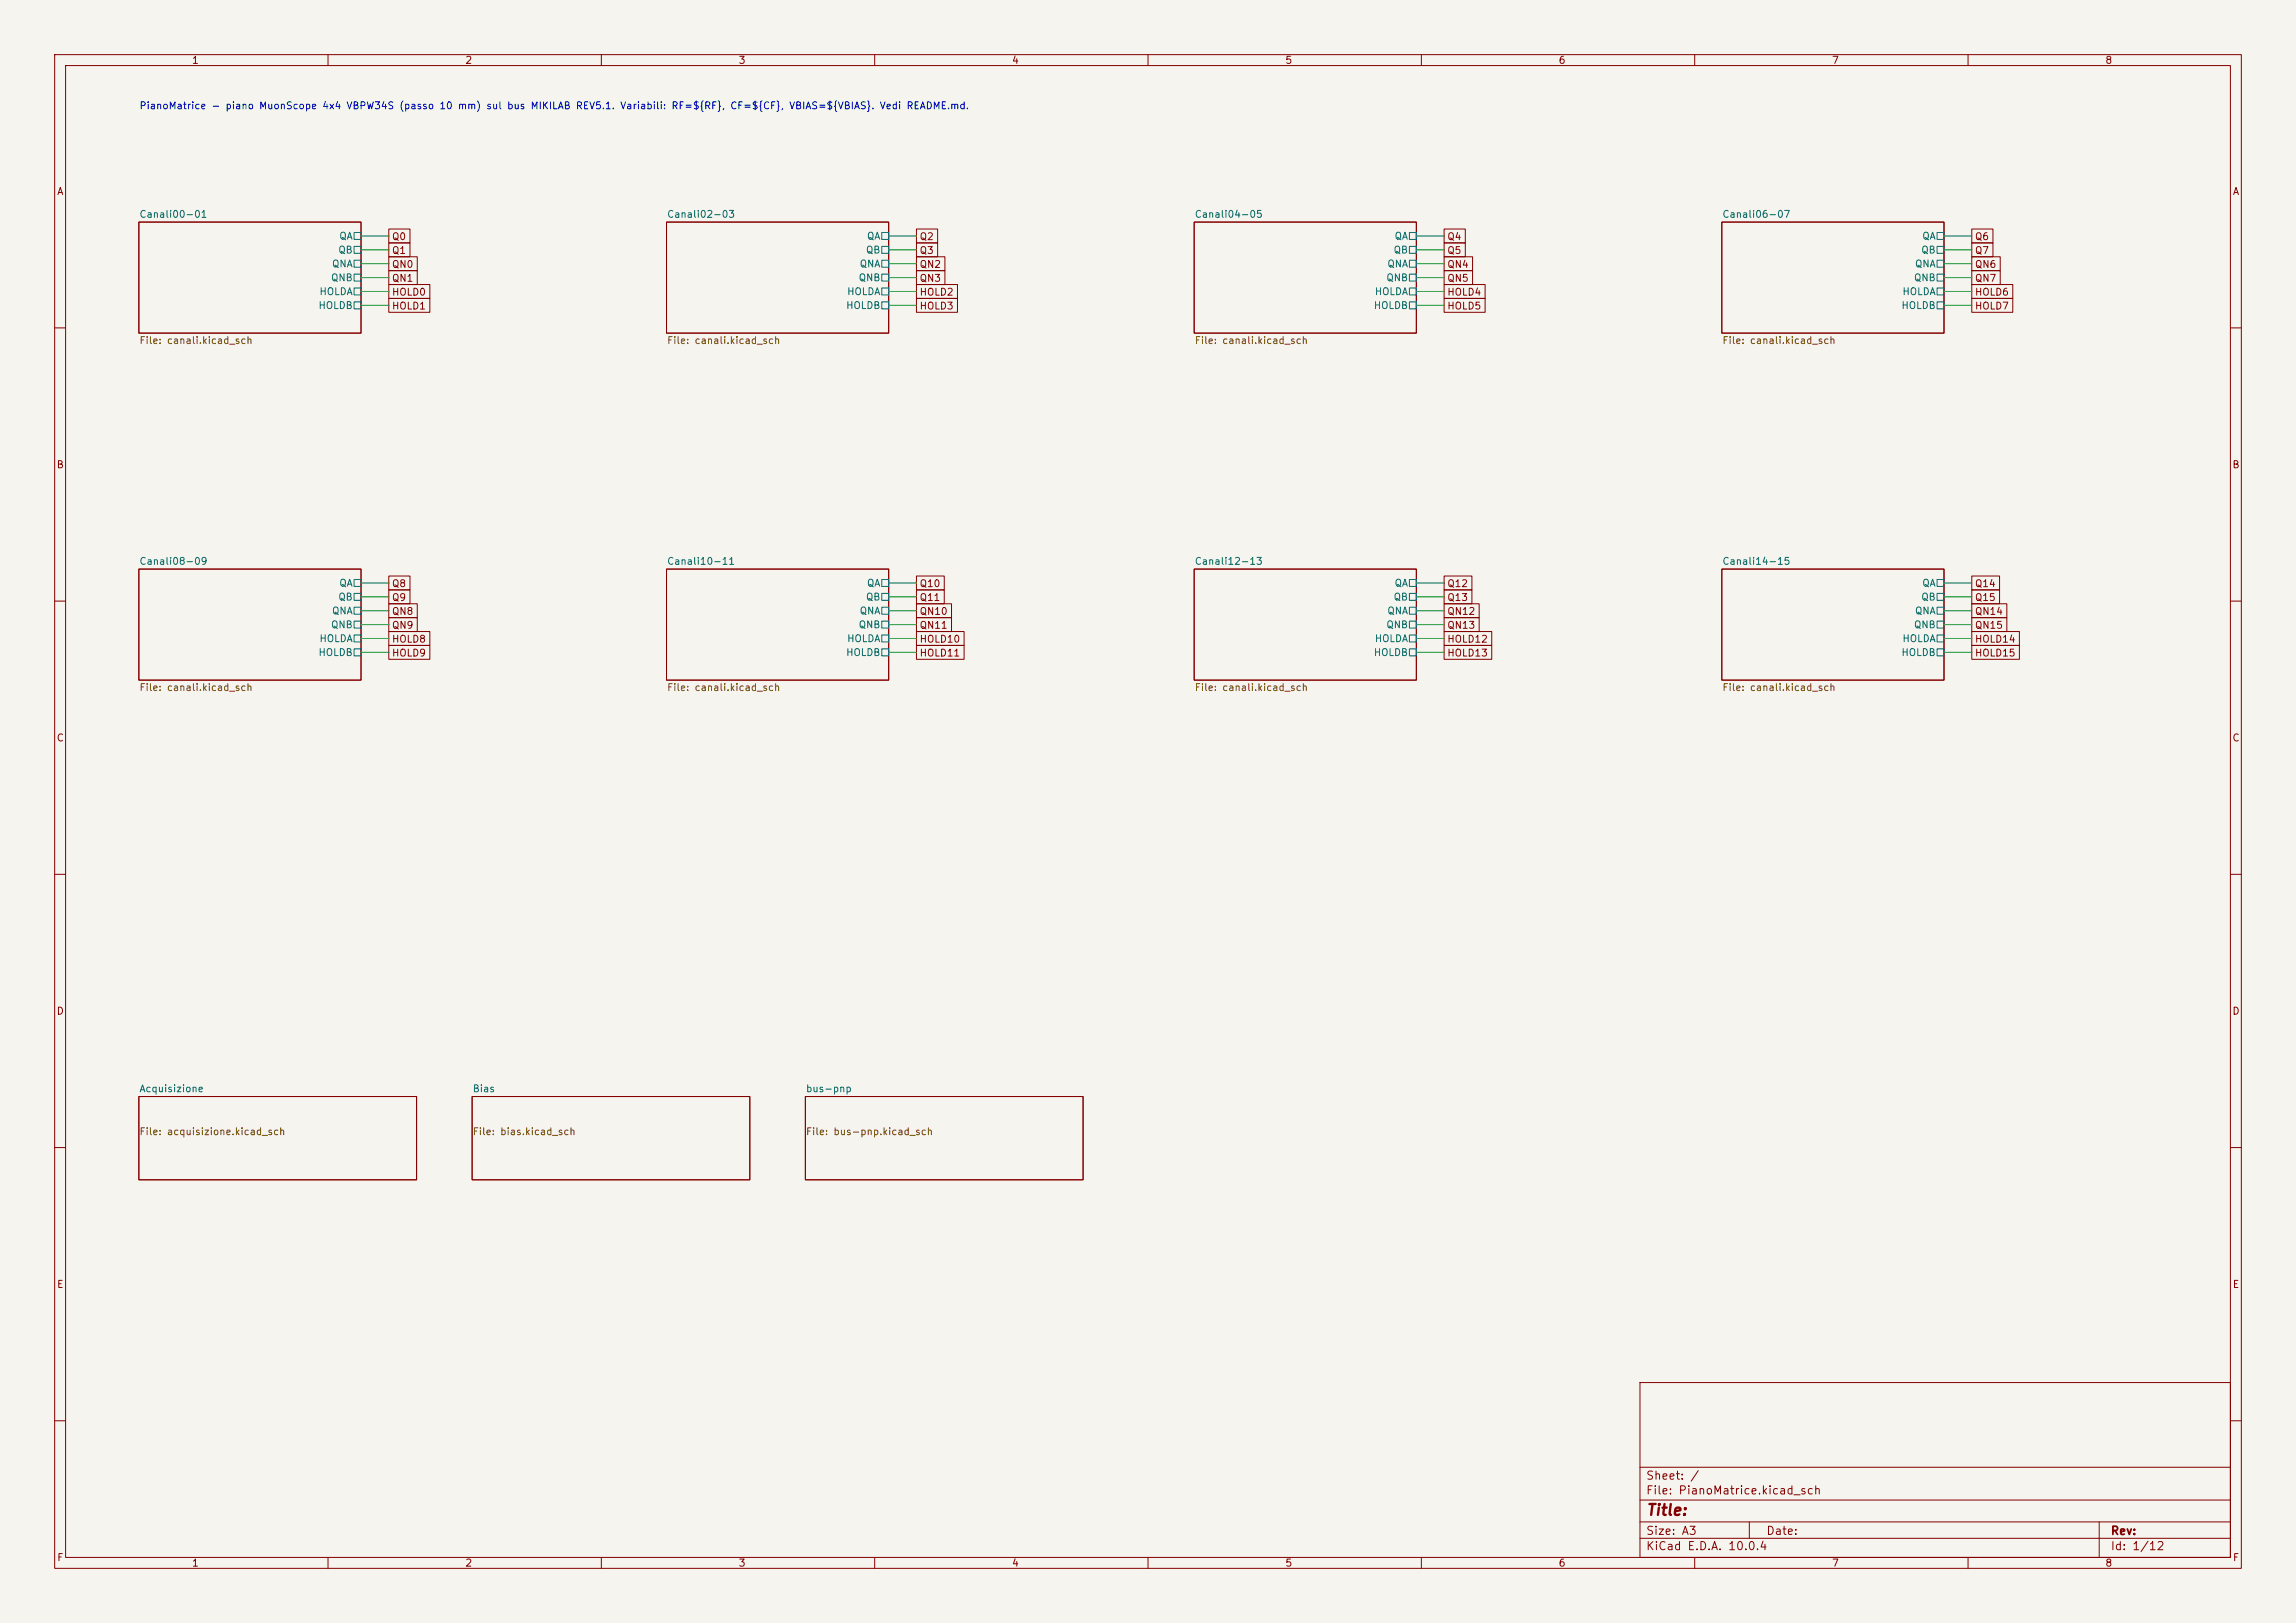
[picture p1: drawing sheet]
<svg xmlns="http://www.w3.org/2000/svg" width="420mm" height="297mm" viewBox="0 0 420 297" stroke-linecap="round" stroke-linejoin="round" font-family="sans-serif">
<defs><g id="words">
<text font-size="2" fill="#840000" x="301" y="277.8">Title:</text>
<g font-size="1.5" fill="#840000">
<text x="301" y="273.8">File: PianoMatrice.kicad_sch</text>
<text x="301" y="271.1">Sheet: /</text>
<text x="301" y="281.2">Size: A3</text>
<text x="323" y="281.2">Date:</text>
<text x="386" y="281.2">Rev:</text>
<text x="301" y="284">KiCad E.D.A. 10.0.4</text>
<text x="386" y="284">Id: 1/12</text>
</g>
<g font-size="1.3" fill="#840000">
<text x="35" y="12">1</text>
<text x="85" y="12">2</text>
<text x="135" y="12">3</text>
<text x="185" y="12">4</text>
<text x="235" y="12">5</text>
<text x="285" y="12">6</text>
<text x="335" y="12">7</text>
<text x="385" y="12">8</text>
<text x="10.3" y="36">A</text>
<text x="408.3" y="36">A</text>
<text x="71.6" y="46.8">Q1</text>
<text x="71.6" y="44.2">Q0</text>
<text x="168.1" y="44.2">Q2</text>
<text x="168.1" y="46.8">Q3</text>
<text x="264.6" y="44.2">Q4</text>
<text x="264.6" y="46.8">Q5</text>
<text x="361.2" y="46.8">Q7</text>
<text x="361.2" y="44.2">Q6</text>
<text x="71.6" y="49.3">QN0</text>
<text x="71.6" y="51.9">QN1</text>
<text x="168.1" y="51.9">QN3</text>
<text x="168.1" y="49.3">QN2</text>
<text x="264.6" y="49.3">QN4</text>
<text x="264.6" y="51.9">QN5</text>
<text x="361.2" y="51.9">QN7</text>
<text x="361.2" y="49.3">QN6</text>
<text x="71.6" y="54.4">HOLD0</text>
<text x="71.6" y="56.9">HOLD1</text>
<text x="168.1" y="54.4">HOLD2</text>
<text x="168.1" y="56.9">HOLD3</text>
<text x="264.6" y="56.9">HOLD5</text>
<text x="264.6" y="54.4">HOLD4</text>
<text x="361.2" y="56.9">HOLD7</text>
<text x="361.2" y="54.4">HOLD6</text>
<text x="10.3" y="86">B</text>
<text x="408.2" y="86">B</text>
<text x="71.6" y="107.7">Q8</text>
<text x="168.1" y="107.7">Q10</text>
<text x="264.6" y="107.7">Q12</text>
<text x="361.2" y="107.7">Q14</text>
<text x="71.6" y="112.8">QN8</text>
<text x="71.6" y="110.3">Q9</text>
<text x="168.1" y="112.8">QN10</text>
<text x="168.1" y="110.3">Q11</text>
<text x="264.6" y="112.8">QN12</text>
<text x="264.6" y="110.3">Q13</text>
<text x="361.2" y="110.3">Q15</text>
<text x="361.2" y="112.8">QN14</text>
<text x="71.6" y="115.4">QN9</text>
<text x="71.6" y="117.9">HOLD8</text>
<text x="168.1" y="117.9">HOLD10</text>
<text x="168.1" y="115.4">QN11</text>
<text x="264.6" y="117.9">HOLD12</text>
<text x="264.6" y="115.4">QN13</text>
<text x="361.2" y="115.4">QN15</text>
<text x="361.2" y="117.9">HOLD14</text>
<text x="71.6" y="120.4">HOLD9</text>
<text x="168.1" y="120.4">HOLD11</text>
<text x="264.6" y="120.4">HOLD13</text>
<text x="361.2" y="120.4">HOLD15</text>
<text x="10.3" y="136">C</text>
<text x="408.2" y="136">C</text>
<text x="10.3" y="186">D</text>
<text x="408.2" y="186">D</text>
<text x="10.3" y="236">E</text>
<text x="408.3" y="236">E</text>
<text x="10.3" y="286">F</text>
<text x="35" y="287">1</text>
<text x="85" y="287">2</text>
<text x="135" y="287">3</text>
<text x="185" y="287">4</text>
<text x="235" y="287">5</text>
<text x="285" y="287">6</text>
<text x="335" y="287">7</text>
<text x="385" y="287">8</text>
<text x="408.3" y="286">F</text>
</g>
<text font-size="1.3" fill="#0000c2" x="25.4" y="20.3">PianoMatrice - piano MuonScope 4x4 VBPW34S (passo 10 mm) sul bus MIKILAB REV5.1. Variabili: RF=${RF}, CF=${CF}, VBIAS=${VBIAS}. Vedi README.md.</text>
<g font-size="1.3" fill="#006464">
<text x="25.4" y="40.2">Canali00-01</text>
<text x="121.9" y="40.2">Canali02-03</text>
<text x="218.4" y="40.2">Canali04-05</text>
<text x="315" y="40.2">Canali06-07</text>
<text x="61.8" y="46.7">QB</text>
<text x="62" y="44.2">QA</text>
<text x="158.3" y="46.7">QB</text>
<text x="158.5" y="44.2">QA</text>
<text x="254.8" y="46.7">QB</text>
<text x="255" y="44.2">QA</text>
<text x="351.3" y="46.7">QB</text>
<text x="351.5" y="44.2">QA</text>
<text x="60.4" y="51.8">QNB</text>
<text x="60.6" y="49.2">QNA</text>
<text x="157" y="51.8">QNB</text>
<text x="157.1" y="49.2">QNA</text>
<text x="253.5" y="51.8">QNB</text>
<text x="253.7" y="49.2">QNA</text>
<text x="350" y="51.8">QNB</text>
<text x="350.2" y="49.2">QNA</text>
<text x="58.1" y="56.9">HOLDB</text>
<text x="58.3" y="54.3">HOLDA</text>
<text x="154.7" y="56.9">HOLDB</text>
<text x="154.8" y="54.3">HOLDA</text>
<text x="251.2" y="56.9">HOLDB</text>
<text x="251.4" y="54.3">HOLDA</text>
<text x="347.7" y="56.9">HOLDB</text>
<text x="347.9" y="54.3">HOLDA</text>
<text x="25.4" y="103.7">Canali08-09</text>
<text x="62" y="107.7">QA</text>
<text x="121.9" y="103.7">Canali10-11</text>
<text x="158.5" y="107.7">QA</text>
<text x="218.4" y="103.7">Canali12-13</text>
<text x="255" y="107.7">QA</text>
<text x="315" y="103.7">Canali14-15</text>
<text x="351.5" y="107.7">QA</text>
<text x="60.6" y="112.7">QNA</text>
<text x="61.8" y="110.2">QB</text>
<text x="157.1" y="112.7">QNA</text>
<text x="158.3" y="110.2">QB</text>
<text x="253.7" y="112.7">QNA</text>
<text x="254.8" y="110.2">QB</text>
<text x="350.2" y="112.7">QNA</text>
<text x="351.3" y="110.2">QB</text>
<text x="58.3" y="117.8">HOLDA</text>
<text x="60.4" y="115.3">QNB</text>
<text x="154.8" y="117.8">HOLDA</text>
<text x="157" y="115.3">QNB</text>
<text x="251.4" y="117.8">HOLDA</text>
<text x="253.5" y="115.3">QNB</text>
<text x="347.9" y="117.8">HOLDA</text>
<text x="350" y="115.3">QNB</text>
<text x="58.1" y="120.4">HOLDB</text>
<text x="154.7" y="120.4">HOLDB</text>
<text x="251.2" y="120.4">HOLDB</text>
<text x="347.7" y="120.4">HOLDB</text>
<text x="25.4" y="200.2">Acquisizione</text>
<text x="86.4" y="200.2">Bias</text>
<text x="147.3" y="200.2">bus-pnp</text>
</g>
<g font-size="1.3" fill="#725600">
<text x="25.4" y="63.3">File: canali.kicad_sch</text>
<text x="121.9" y="63.3">File: canali.kicad_sch</text>
<text x="218.4" y="63.3">File: canali.kicad_sch</text>
<text x="315" y="63.3">File: canali.kicad_sch</text>
<text x="25.4" y="126.8">File: canali.kicad_sch</text>
<text x="121.9" y="126.8">File: canali.kicad_sch</text>
<text x="218.4" y="126.8">File: canali.kicad_sch</text>
<text x="315" y="126.8">File: canali.kicad_sch</text>
<text x="25.4" y="208">File: acquisizione.kicad_sch</text>
<text x="86.4" y="208">File: bias.kicad_sch</text>
<text x="147.3" y="208">File: bus-pnp.kicad_sch</text>
</g>
</g></defs>
<path d="M0 0h420v297h-420z" fill="#f5f4ef" stroke="#f5f4ef" stroke-width=".18"/>
<g fill="none" stroke="#840000" stroke-width=".18">
<path d="M10 10h400v277h-400zM12 12h396v273h-396zM60 10v2M110 10v2M160 10v2M210 10v2M260 10v2M310 10v2M360 10v2M25.4 40.6h40.6v20.4h-40.6zM71.1 44.4h3.9v2.6h-3.9zM71.1 47h5.2v2.5h-5.2z"/>
<path d="M71.1 49.5h5.2v2.6h-5.2zM71.1 52.1h7.5v2.5h-7.5zM71.1 54.6h7.5v2.6h-7.5zM71.1 41.9h3.9v2.6h-3.9zM121.9 40.6h40.7v20.4h-40.7zM167.6 52.1h7.5v2.5h-7.5zM167.6 41.9h3.9v2.6h-3.9zM167.6 49.5h5.2v2.6h-5.2zM167.6 47h5.2v2.5h-5.2zM167.6 44.4h3.9v2.6h-3.9zM167.6 54.6h7.5v2.6h-7.5zM218.4 40.6h40.7v20.4h-40.7z"/>
<path d="M264.2 54.6h7.5v2.6h-7.5zM264.2 41.9h3.8v2.6h-3.8zM264.2 44.4h3.8v2.6h-3.8zM264.2 47h5.2v2.5h-5.2zM264.2 49.5h5.2v2.6h-5.2zM264.2 52.1h7.5v2.5h-7.5zM315 40.6h40.6v20.4h-40.6zM360.7 54.6h7.5v2.6h-7.5zM360.7 52.1h7.5v2.5h-7.5zM360.7 49.5h5.2v2.6h-5.2zM360.7 47h5.2v2.5h-5.2zM360.7 44.4h3.9v2.6h-3.9z"/>
<path d="M360.7 41.9h3.9v2.6h-3.9zM10 60h2M408 60h2M10 110h2M25.4 104.1h40.6v20.4h-40.6zM71.1 105.4h3.9v2.6h-3.9zM71.1 110.5h5.2v2.5h-5.2zM71.1 113h5.2v2.6h-5.2zM71.1 115.6h7.5v2.5h-7.5zM71.1 118.1h7.5v2.6h-7.5zM71.1 107.9h3.9v2.6h-3.9zM121.9 104.1h40.7v20.4h-40.7z"/>
<path d="M167.6 118.1h8.8v2.6h-8.8zM167.6 115.6h8.8v2.5h-8.8zM167.6 113h6.5v2.6h-6.5zM167.6 110.5h6.5v2.5h-6.5zM167.6 107.9h5.1v2.6h-5.1zM167.6 105.4h5.1v2.6h-5.1zM218.4 104.1h40.7v20.4h-40.7zM264.2 110.5h6.4v2.5h-6.4zM264.2 107.9h5v2.6h-5zM264.2 118.1h8.7v2.6h-8.7zM264.2 115.6h8.7v2.5h-8.7zM264.2 105.4h5v2.6h-5z"/>
<path d="M264.2 113h6.4v2.6h-6.4zM315 104.1h40.6v20.4h-40.6zM360.7 105.4h5.1v2.6h-5.1zM360.7 107.9h5.1v2.6h-5.1zM360.7 110.5h6.4v2.5h-6.4zM360.7 113h6.4v2.6h-6.4zM360.7 115.6h8.7v2.5h-8.7zM360.7 118.1h8.7v2.6h-8.7zM408 110h2M10 160h2M408 160h2M10 210h2"/>
<path d="M25.4 200.7h50.8v15.2h-50.8zM86.4 200.7h50.8v15.2h-50.8zM147.3 200.7h50.8v15.2h-50.8zM408 210h2M300 253h108v32h-108zM10 260h2M300 278.5h108M300 274.5h108M300 268.5h108M320 278.5v3M384 278.5v6.5M408 260h2"/>
<path d="M60 285v2M110 285v2M160 285v2M210 285v2M260 285v2M300 281.5h108M310 285v2M360 285v2"/>
</g>
<g fill="none" stroke="#006464" stroke-width=".18">
<path d="M64.8 42.5h1.2v1.3h-1.2zM64.8 45.1h1.2v1.3h-1.2zM64.8 47.6h1.2v1.3h-1.2zM64.8 50.2h1.2v1.2h-1.2zM64.8 52.7h1.2v1.3h-1.2zM64.8 55.2h1.2v1.3h-1.2zM161.3 42.5h1.3v1.3h-1.3zM161.3 45.1h1.3v1.3h-1.3zM161.3 47.6h1.3v1.3h-1.3zM161.3 50.2h1.3v1.2h-1.3zM161.3 52.7h1.3v1.3h-1.3zM161.3 55.2h1.3v1.3h-1.3z"/>
<path d="M257.8 42.5h1.3v1.3h-1.3zM257.8 45.1h1.3v1.3h-1.3zM257.8 47.6h1.3v1.3h-1.3zM257.8 50.2h1.3v1.2h-1.3zM257.8 52.7h1.3v1.3h-1.3zM257.8 55.2h1.3v1.3h-1.3zM354.3 42.5h1.3v1.3h-1.3zM354.3 45.1h1.3v1.3h-1.3zM354.3 47.6h1.3v1.3h-1.3zM354.3 50.2h1.3v1.2h-1.3zM354.3 52.7h1.3v1.3h-1.3zM354.3 55.2h1.3v1.3h-1.3z"/>
<path d="M64.8 106h1.2v1.3h-1.2zM64.8 108.6h1.2v1.3h-1.2zM64.8 111.1h1.2v1.3h-1.2zM64.8 113.7h1.2v1.2h-1.2zM64.8 116.2h1.2v1.3h-1.2zM64.8 118.7h1.2v1.3h-1.2zM161.3 106h1.3v1.3h-1.3zM161.3 108.6h1.3v1.3h-1.3zM161.3 111.1h1.3v1.3h-1.3zM161.3 113.7h1.3v1.2h-1.3zM161.3 116.2h1.3v1.3h-1.3zM161.3 118.7h1.3v1.3h-1.3z"/>
<path d="M257.8 106h1.3v1.3h-1.3zM257.8 108.6h1.3v1.3h-1.3zM257.8 111.1h1.3v1.3h-1.3zM257.8 113.7h1.3v1.2h-1.3zM257.8 116.2h1.3v1.3h-1.3zM257.8 118.7h1.3v1.3h-1.3zM354.3 106h1.3v1.3h-1.3zM354.3 108.6h1.3v1.3h-1.3zM354.3 111.1h1.3v1.3h-1.3zM354.3 113.7h1.3v1.2h-1.3zM354.3 116.2h1.3v1.3h-1.3zM354.3 118.7h1.3v1.3h-1.3z"/>
</g>
<g fill="none" stroke="#009600" stroke-width=".18">
<path d="M66 55.9h5.1M66 43.2h5.1M66 53.3h5.1M66 50.8h5.1M66 48.3h5.1M66 45.7h5.1M162.6 55.9h5M162.6 43.2h5M162.6 53.3h5M162.6 50.8h5M162.6 48.3h5M162.6 45.7h5"/>
<path d="M259.1 55.9h5.1M259.1 43.2h5.1M259.1 53.3h5.1M259.1 50.8h5.1M259.1 48.3h5.1M259.1 45.7h5.1M355.6 55.9h5.1M355.6 43.2h5.1M355.6 53.3h5.1M355.6 50.8h5.1M355.6 48.3h5.1M355.6 45.7h5.1"/>
<path d="M66 106.7h5.1M66 119.4h5.1M66 109.2h5.1M66 111.8h5.1M66 114.3h5.1M66 116.8h5.1M162.6 106.7h5M162.6 119.4h5M162.6 109.2h5M162.6 111.8h5M162.6 114.3h5M162.6 116.8h5"/>
<path d="M259.1 106.7h5.1M259.1 119.4h5.1M259.1 109.2h5.1M259.1 111.8h5.1M259.1 114.3h5.1M259.1 116.8h5.1M355.6 106.7h5.1M355.6 119.4h5.1M355.6 109.2h5.1M355.6 111.8h5.1M355.6 114.3h5.1M355.6 116.8h5.1"/>
</g>
<use href="#words"/>
</svg>
